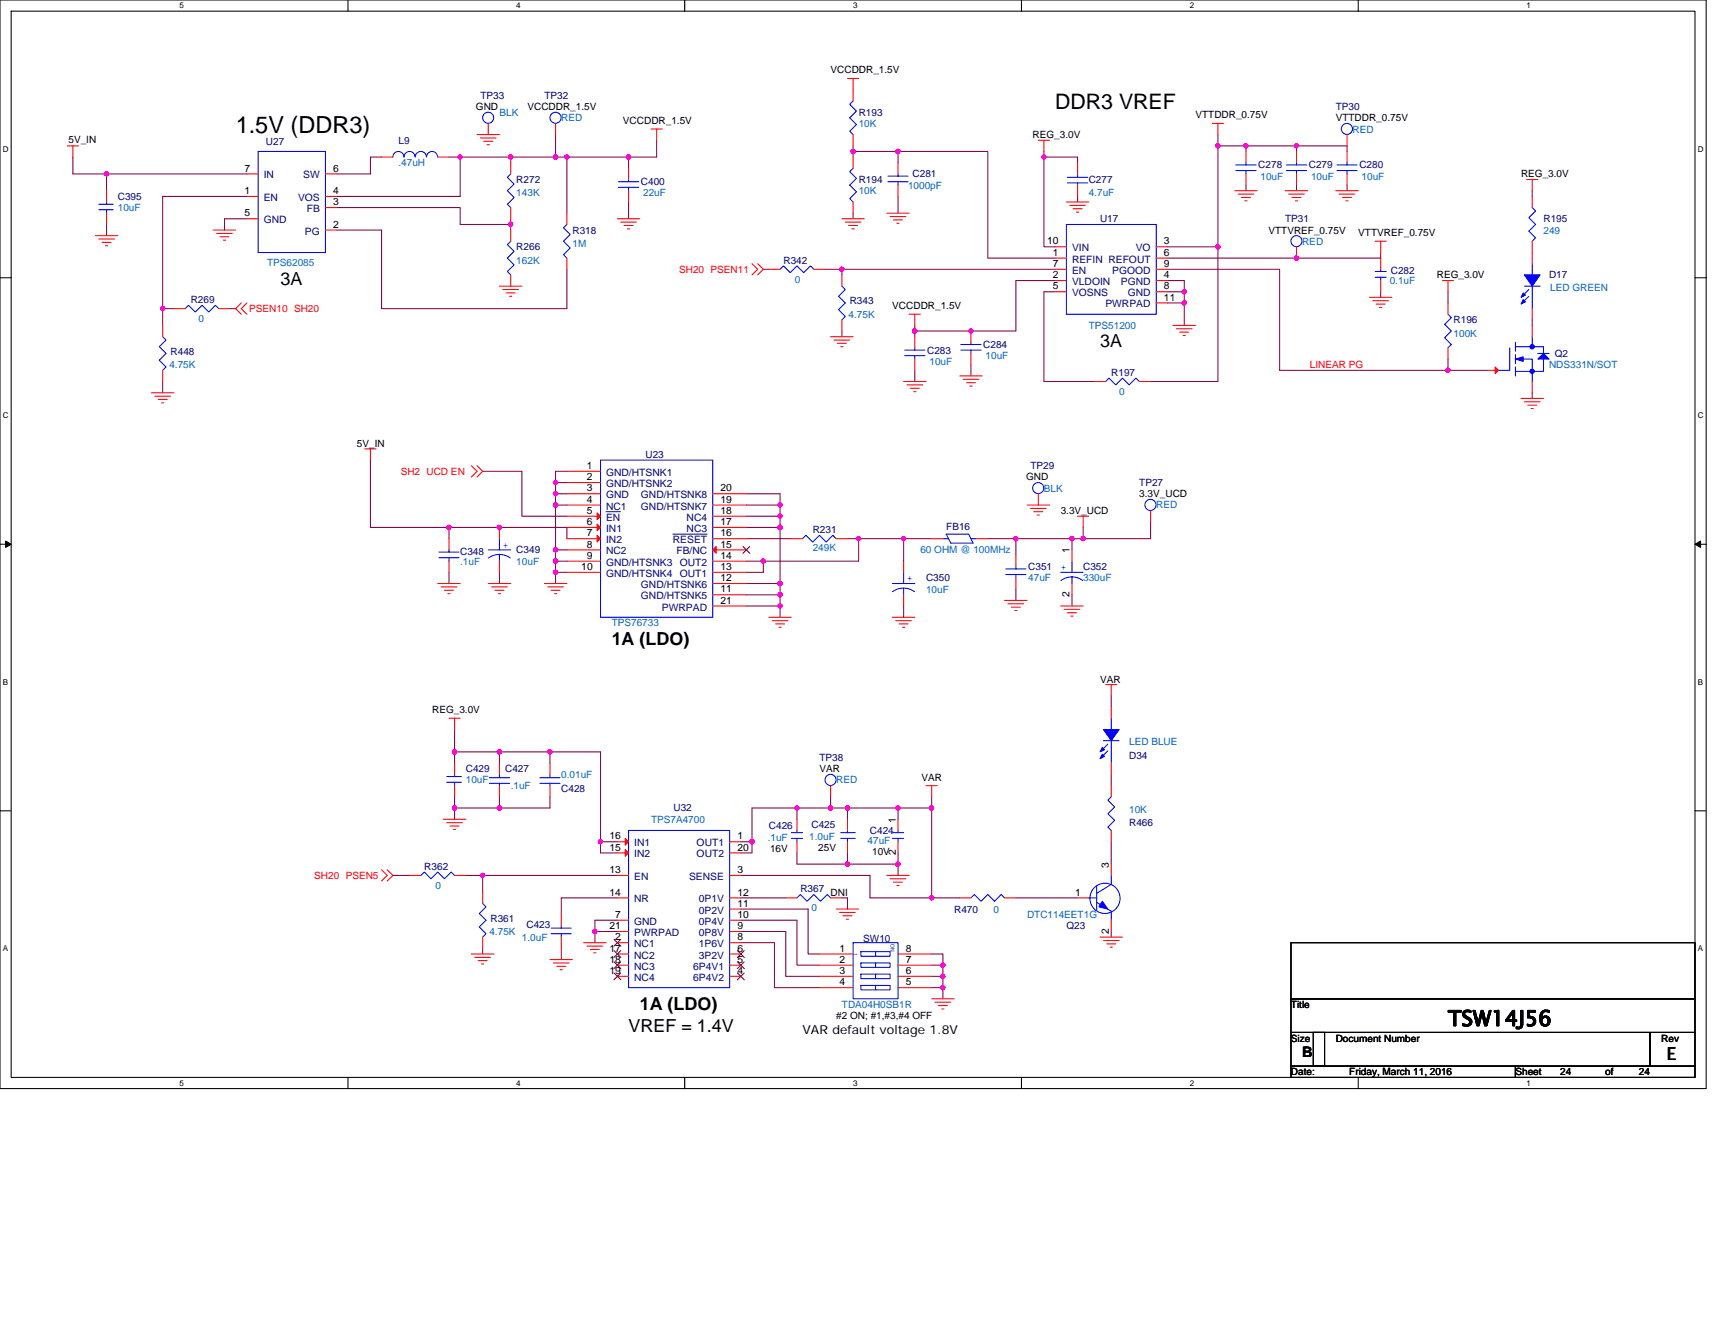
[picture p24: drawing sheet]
<svg xmlns="http://www.w3.org/2000/svg" width="279mm" height="216mm" viewBox="0 0 279 216" stroke-linecap="round" stroke-linejoin="round" font-family="sans-serif">
<defs><g id="words">
<text font-size="3.8" x="38.4" y="21.7">1.5V (DDR3)</text>
<g font-size="3.5">
<text x="171.9" y="17.7">DDR3 VREF</text>
<text x="235.9" y="167.2">TSW14J56</text>
</g>
<g font-size="2.9">
<text x="45.7" y="46.5">3A</text>
<text x="179.2" y="56.6">3A</text>
<text x="99.7" y="105.1">1A (LDO)</text>
<text x="104.2" y="164.5">1A (LDO)</text>
<text x="102.4" y="168.1">VREF = 1.4V</text>
<text x="271.6" y="172.8">E</text>
</g>
<text font-size="2.4" x="212.1" y="172.3">B</text>
<text font-size="2" x="130.7" y="168.4">VAR default voltage 1.8V</text>
<g font-size="1.7">
<text x="39.9" y="28">7</text>
<text x="54.3" y="28">6</text>
<text x="39.9" y="31.6">1</text>
<text x="39.9" y="35.3">5</text>
<text x="54.3" y="31.6">4</text>
<text x="54.3" y="33.4">3</text>
<text x="54.3" y="37.1">2</text>
<text x="170.6" y="39.8">10</text>
<text x="171.5" y="41.7">1</text>
<text x="189.6" y="39.8">3</text>
<text x="189.6" y="41.7">6</text>
<text x="171.5" y="45.3">2</text>
<text x="171.5" y="47.2">5</text>
<text x="171.5" y="43.5">7</text>
<text x="189.6" y="43.5">9</text>
<text x="189.6" y="45.3">4</text>
<text x="189.6" y="47.2">8</text>
<text x="189.6" y="49">11</text>
<text x="95.6" y="76.4">1</text>
<text x="95.6" y="78.3">2</text>
<text x="95.6" y="80.1">3</text>
<text x="95.6" y="81.9">4</text>
<text x="95.6" y="83.7">5</text>
<text x="117.4" y="81.9">19</text>
<text x="117.4" y="80.1">20</text>
<text x="117.4" y="83.7">18</text>
<text x="95.6" y="85.6">6</text>
<text x="95.6" y="89.2">8</text>
<text x="95.6" y="87.4">7</text>
<text x="117.4" y="89.2">15</text>
<text x="117.4" y="87.4">16</text>
<text x="117.4" y="85.6">17</text>
<text x="94.7" y="92.9">10</text>
<text x="95.6" y="91.1">9</text>
<text x="117.4" y="94.7">12</text>
<text x="117.4" y="92.9">13</text>
<text x="117.4" y="91.1">14</text>
<text x="174.3" y="90.2" transform="rotate(-90 174.3 90.2)">1</text>
<text x="117.4" y="98.4">21</text>
<text x="117.4" y="96.5">11</text>
<text x="174.3" y="97.3" transform="rotate(-90 174.3 97.3)">2</text>
<text x="99.3" y="136.8">16</text>
<text x="120.1" y="136.8">1</text>
<text x="145.9" y="134" transform="rotate(-90 145.9 134)">1</text>
<text x="99.3" y="142.3">13</text>
<text x="99.3" y="138.6">15</text>
<text x="120.1" y="142.3">3</text>
<text x="120.1" y="138.6">20</text>
<text x="145.9" y="139.4" transform="rotate(-90 145.9 139.4)">2</text>
<text x="180.7" y="141.4" transform="rotate(-90 180.7 141.4)">3</text>
<text x="99.3" y="145.9">14</text>
<text x="100.2" y="149.6">7</text>
<text x="120.1" y="145.9">12</text>
<text x="120.1" y="147.7">11</text>
<text x="120.1" y="149.6">10</text>
<text x="175.2" y="145.9">1</text>
<text x="99.3" y="155.1">17</text>
<text x="99.3" y="151.4">21</text>
<text x="100.2" y="153.2">2</text>
<text x="120.1" y="151.4">9</text>
<text x="120.1" y="153.2">8</text>
<text x="120.1" y="155.1">6</text>
<text x="136.8" y="155.1">1</text>
<text x="147.6" y="155.1">8</text>
<text x="180.7" y="152.1" transform="rotate(-90 180.7 152.1)">2</text>
<text x="99.3" y="156.9">18</text>
<text x="99.3" y="158.7">19</text>
<text x="120.1" y="156.9">5</text>
<text x="120.1" y="158.7">4</text>
<text x="136.8" y="156.9">2</text>
<text x="136.8" y="158.7">3</text>
<text x="136.8" y="160.5">4</text>
<text x="147.6" y="156.9">7</text>
<text x="147.6" y="158.7">6</text>
<text x="147.6" y="160.5">5</text>
</g>
<g font-size="1.7" fill="#000080">
<text x="43" y="29.1">IN</text>
<text x="49.4" y="29.1">SW</text>
<text x="43" y="32.7">EN</text>
<text x="48.6" y="32.7">VOS</text>
<text x="50" y="34.6">FB</text>
<text x="43" y="36.4">GND</text>
<text x="49.7" y="38.2">PG</text>
<text x="174.6" y="41">VIN</text>
<text x="185" y="41">VO</text>
<text x="174.6" y="42.8">REFIN REFOUT</text>
<text x="174.6" y="46.5">VLDOIN</text>
<text x="174.6" y="44.6">EN</text>
<text x="181.2" y="44.6">PGOOD</text>
<text x="182.6" y="46.5">PGND</text>
<text x="174.6" y="48.3">VOSNS</text>
<text x="180.1" y="50.1">PWRPAD</text>
<text x="183.7" y="48.3">GND</text>
<text x="98.7" y="77.5">GND/HTSNK1</text>
<text x="98.7" y="79.4">GND/HTSNK2</text>
<text x="98.7" y="81.2">GND</text>
<text x="98.7" y="83">NC1</text>
<text x="104.4" y="83">GND/HTSNK7</text>
<text x="104.4" y="81.2">GND/HTSNK8</text>
<text x="98.7" y="84.9">EN</text>
<text x="98.7" y="86.7">IN1</text>
<text x="98.7" y="88.5">IN2</text>
<text x="109.6" y="88.5">RESET</text>
<text x="111.9" y="86.7">NC3</text>
<text x="111.9" y="84.9">NC4</text>
<text x="98.7" y="90.3">NC2</text>
<text x="98.7" y="92.2">GND/HTSNK3</text>
<text x="98.7" y="94">GND/HTSNK4</text>
<text x="104.4" y="95.8">GND/HTSNK6</text>
<text x="110.2" y="90.3">FB/NC</text>
<text x="110.7" y="94">OUT1</text>
<text x="110.7" y="92.2">OUT2</text>
<text x="104.4" y="97.7">GND/HTSNK5</text>
<text x="107.8" y="99.5">PWRPAD</text>
<text x="103.3" y="137.9">IN1</text>
<text x="113.5" y="137.9">OUT1</text>
<text x="103.3" y="143.4">EN</text>
<text x="103.3" y="139.7">IN2</text>
<text x="112.3" y="143.4">SENSE</text>
<text x="113.5" y="139.7">OUT2</text>
<text x="103.3" y="147">NR</text>
<text x="113.9" y="147">0P1V</text>
<text x="113.9" y="148.9">0P2V</text>
<text x="103.3" y="150.7">GND</text>
<text x="103.3" y="154.3">NC1</text>
<text x="103.3" y="152.5">PWRPAD</text>
<text x="113.9" y="150.7">0P4V</text>
<text x="113.9" y="152.5">0P8V</text>
<text x="113.9" y="154.3">1P6V</text>
<text x="103.3" y="156.2">NC2</text>
<text x="103.3" y="158">NC3</text>
<text x="103.3" y="159.8">NC4</text>
<text x="112.9" y="158">6P4V1</text>
<text x="112.9" y="159.8">6P4V2</text>
<text x="113.9" y="156.2">3P2V</text>
</g>
<g font-size="1.6">
<text x="135.3" y="11.9">VCCDDR_1.5V</text>
<text x="77.5" y="17.9">GND</text>
<text x="85.9" y="17.9">VCCDDR_1.5V</text>
<text x="11.2" y="23.2">5V_IN</text>
<text x="101.5" y="20.1">VCCDDR_1.5V</text>
<text x="168.2" y="22.5">REG_3.0V</text>
<text x="194.8" y="19.2">VTTDDR_0.75V</text>
<text x="217.6" y="19.8">VTTDDR_0.75V</text>
<text x="247.8" y="28.9">REG_3.0V</text>
<text x="206.7" y="38.1">VTTVREF_0.75V</text>
<text x="221.3" y="38.4">VTTVREF_0.75V</text>
<text x="234.1" y="45.4">REG_3.0V</text>
<text x="145.4" y="50.3">VCCDDR_1.5V</text>
<text x="58.1" y="72.8">5V_IN</text>
<text x="167.2" y="78.3">GND</text>
<text x="172.8" y="83.8">3.3V_UCD</text>
<text x="185.6" y="81">3.3V_UCD</text>
<text x="179.2" y="111.2">VAR</text>
<text x="70.4" y="116.1">REG_3.0V</text>
<text x="133.5" y="125.8">VAR</text>
<text x="150.1" y="127.3">VAR</text>
<text x="125.5" y="138.8">16V</text>
<text x="133.3" y="138.6">25V</text>
<text x="142.1" y="139.4">10V</text>
<text x="135.3" y="145.9">DNI</text>
<text x="136.2" y="166.1">#2 ON; #1,#3,#4 OFF</text>
<text x="210.3" y="164.2">Title</text>
<text x="210.3" y="169.7">Size</text>
<text x="217.6" y="169.7">Document Number</text>
<text x="270.7" y="169.7">Rev</text>
<text x="210.3" y="175.2">Date:</text>
<text x="219.8" y="175.2">Friday, March 11, 2016</text>
<text x="246.9" y="175.2">Sheet</text>
<text x="254.2" y="175.2">24</text>
<text x="261.5" y="175.2">of</text>
<text x="267" y="175.2">24</text>
</g>
<g font-size="1.6" fill="#000080">
<text x="78.3" y="16.1">TP33</text>
<text x="88.7" y="16.1">TP32</text>
<text x="217.6" y="17.9">TP30</text>
<text x="43.3" y="23.6">U27</text>
<text x="64.9" y="23.4">L9</text>
<text x="139.9" y="18.8">R193</text>
<text x="84.1" y="29.8">R272</text>
<text x="139.9" y="29.8">R194</text>
<text x="148.7" y="28.9">C281</text>
<text x="177.4" y="29.8">C277</text>
<text x="205" y="27.4">C278</text>
<text x="213.2" y="27.4">C279</text>
<text x="221.5" y="27.4">C280</text>
<text x="19.2" y="32.6">C395</text>
<text x="104.4" y="30.2">C400</text>
<text x="84.1" y="40.8">R266</text>
<text x="93.3" y="38.1">R318</text>
<text x="179.2" y="36.2">U17</text>
<text x="209.4" y="36.2">TP31</text>
<text x="251.5" y="36.2">R195</text>
<text x="127.6" y="43">R342</text>
<text x="226.6" y="44.6">C282</text>
<text x="252.4" y="45.4">D17</text>
<text x="31.1" y="49.4">R269</text>
<text x="138.4" y="49.6">R343</text>
<text x="236.8" y="52.7">R196</text>
<text x="27.8" y="57.8">R448</text>
<text x="151" y="57.6">C283</text>
<text x="160.2" y="56.7">C284</text>
<text x="253.3" y="58.2">Q2</text>
<text x="181" y="61.3">R197</text>
<text x="105.2" y="74.6">U23</text>
<text x="167.9" y="76.5">TP29</text>
<text x="185.6" y="79.2">TP27</text>
<text x="132.4" y="86.9">R231</text>
<text x="154.2" y="86.3">FB16</text>
<text x="75" y="90.4">C348</text>
<text x="84.1" y="90.2">C349</text>
<text x="150.9" y="94.7">C350</text>
<text x="167.5" y="92.9">C351</text>
<text x="176.5" y="92.9">C352</text>
<text x="75.9" y="125.8">C429</text>
<text x="82.3" y="125.8">C427</text>
<text x="133.5" y="124">TP38</text>
<text x="184" y="123.6">D34</text>
<text x="91.4" y="129.1">C428</text>
<text x="109.7" y="132.2">U32</text>
<text x="125.3" y="135.1">C426</text>
<text x="132.2" y="135">C425</text>
<text x="141.7" y="135.9">C424</text>
<text x="184" y="134.6">R466</text>
<text x="69.1" y="141.7">R362</text>
<text x="130.4" y="145.4">R367</text>
<text x="155.4" y="148.7">R470</text>
<text x="79.9" y="150.2">R361</text>
<text x="85.8" y="151.3">C423</text>
<text x="140.6" y="153.4">SW10</text>
<text x="173.7" y="151.4">Q23</text>
</g>
<g font-size="1.6" fill="#0065ca">
<text x="81.4" y="18.8">BLK</text>
<text x="91.4" y="19.8">RED</text>
<text x="139.9" y="20.7">10K</text>
<text x="220.4" y="21.6">RED</text>
<text x="64.9" y="27.1">.47uH</text>
<text x="205.4" y="29.3">10uF</text>
<text x="213.6" y="29.3">10uF</text>
<text x="221.8" y="29.3">10uF</text>
<text x="19.2" y="34.4">10uF</text>
<text x="84.1" y="32">143K</text>
<text x="104.8" y="32">22uF</text>
<text x="139.9" y="31.6">10K</text>
<text x="147.9" y="30.7">1000pF</text>
<text x="177.4" y="32">4.7uF</text>
<text x="93.3" y="40.2">1M</text>
<text x="212.1" y="39.9">RED</text>
<text x="251.5" y="38.1">249</text>
<text x="43.5" y="43.3">TPS62085</text>
<text x="84.1" y="43">162K</text>
<text x="129.5" y="46.1">0</text>
<text x="226.4" y="46.3">0.1uF</text>
<text x="252.5" y="47.4">LED GREEN</text>
<text x="32.4" y="52.5">0</text>
<text x="138.2" y="51.8">4.75K</text>
<text x="177.4" y="53.6">TPS51200</text>
<text x="27.6" y="60">4.75K</text>
<text x="151.4" y="59.4">10uF</text>
<text x="160.6" y="58.5">10uF</text>
<text x="236.8" y="54.9">100K</text>
<text x="252.4" y="60">NDS331N/SOT</text>
<text x="182.3" y="64.4">0</text>
<text x="170.1" y="80.1">BLK</text>
<text x="188.4" y="82.8">RED</text>
<text x="132.4" y="89.8">249K</text>
<text x="75" y="92">.1uF</text>
<text x="84.1" y="92">10uF</text>
<text x="149.9" y="90.2">60 OHM @ 100MHz</text>
<text x="167.5" y="94.7">47uF</text>
<text x="176.5" y="94.7">330uF</text>
<text x="150.9" y="96.6">10uF</text>
<text x="99.7" y="102.1">TPS76733</text>
<text x="184" y="121.4">LED BLUE</text>
<text x="75.9" y="127.7">10uF</text>
<text x="83.2" y="128.6">.1uF</text>
<text x="91.4" y="126.7">0.01uF</text>
<text x="136.2" y="127.7">RED</text>
<text x="106.1" y="134.1">TPS7A4700</text>
<text x="125.1" y="137">.1uF</text>
<text x="131.8" y="136.8">1.0uF</text>
<text x="141.4" y="137.5">47uF</text>
<text x="184" y="132.4">10K</text>
<text x="71" y="144.8">0</text>
<text x="132.2" y="148.5">0</text>
<text x="161.8" y="148.7">0</text>
<text x="167.3" y="149.6">DTC114EET1G</text>
<text x="79.7" y="152.4">4.75K</text>
<text x="85" y="153.3">1.0uF</text>
<text x="137.2" y="164.2">TDA04H0SB1R</text>
</g>
<g font-size="1.6" fill="#f00">
<text x="110.6" y="44.4">SH20 PSEN11</text>
<text x="40.6" y="50.8">PSEN10 SH20</text>
<text x="213.4" y="60">LINEAR PG</text>
<text x="65.3" y="77.4">SH2 UCD EN</text>
<text x="51.2" y="143.2">SH20 PSEN5</text>
</g>
<g font-size="1.6" fill="#00f">
<text x="81.9" y="89.2">+</text>
<text x="147.8" y="94.7">+</text>
<text x="172.8" y="92.9">+</text>
</g>
<g font-size="1.3">
<text x="29.3" y="1.4">5</text>
<text x="84.1" y="1.4">4</text>
<text x="139" y="1.4">3</text>
<text x="193.8" y="1.4">2</text>
<text x="248.7" y="1.4">1</text>
<text x=".5" y="24.7">D</text>
<text x="276.6" y="24.7">D</text>
<text x=".5" y="68.2">C</text>
<text x="276.6" y="68.2">C</text>
<text x=".5" y="111.6">B</text>
<text x="276.6" y="111.6">B</text>
<text x=".5" y="155">A</text>
<text x="276.6" y="155">A</text>
<text x="29.3" y="176.9">5</text>
<text x="84.1" y="176.9">4</text>
<text x="139" y="176.9">3</text>
<text x="193.8" y="176.9">2</text>
<text x="248.7" y="176.9">1</text>
</g>
<g font-size=".9" fill="#00f">
<text x="139" y="155.3" transform="rotate(90 139 155.3)">1</text>
<text x="145.1" y="153.8" transform="rotate(90 145.1 153.8)">ON</text>
</g>
</g></defs>
<path d="M0 0h278v177.4h-278zM1.8 1.8h274.3v173.8h-274.3z" fill="none" stroke="#000" stroke-width=".17"/>
<g fill="#fff">
<path d="M29.3 .2h.7v1.5h-.7z"/>
<path d="M29.3 175.7h.7v1.5h-.7z"/>
</g>
<path d="M56.7 0v1.8M56.7 175.6v1.8" fill="none" stroke="#000" stroke-width=".17"/>
<g fill="#fff">
<path d="M84.1 .2h.7v1.5h-.7z"/>
<path d="M84.1 175.7h.7v1.5h-.7z"/>
</g>
<path d="M111.5 0v1.8M111.5 175.6v1.8" fill="none" stroke="#000" stroke-width=".17"/>
<g fill="#fff">
<path d="M139 .2h.7v1.5h-.7z"/>
<path d="M139 175.7h.7v1.5h-.7z"/>
</g>
<path d="M166.4 0v1.8M166.4 175.6v1.8" fill="none" stroke="#000" stroke-width=".17"/>
<g fill="#fff">
<path d="M193.8 .2h.8v1.5h-.8z"/>
<path d="M193.8 175.7h.8v1.5h-.8z"/>
</g>
<path d="M221.3 0v1.8M221.3 175.6v1.8" fill="none" stroke="#000" stroke-width=".17"/>
<g fill="#fff">
<path d="M248.7 .2h.7v1.5h-.7z"/>
<path d="M248.7 175.7h.7v1.5h-.7z"/>
<path d="M.5 23.5h.9v1.5h-.9z"/>
<path d="M276.6 23.5h1v1.5h-1z"/>
<path d="M.5 67h.9v1.4h-.9z"/>
<path d="M276.6 67h1v1.4h-1z"/>
</g>
<path d="M0 45.3h1.8M276.1 45.3h1.9" fill="none" stroke="#000" stroke-width=".17"/>
<g fill="#fff">
<path d="M.5 110.4h.8v1.5h-.8z"/>
<path d="M276.6 110.4h.9v1.5h-.9z"/>
</g>
<path d="M0 88.7h1.8M276.1 88.7h1.9" fill="none" stroke="#000" stroke-width=".17"/>
<path d="M.9 88.2l.9 .5-.9 .5zM276.1 88.7l1-.5v1z" fill="#000" stroke="#000" stroke-width=".16"/>
<g fill="#fff">
<path d="M.5 153.8h.8v1.5h-.8z"/>
<path d="M276.6 153.8h.9v1.5h-.9z"/>
</g>
<path d="M0 132.1h1.8M276.1 132.1h1.9M210.3 153.6h65.8v9.2h-65.8zM210.3 162.8h65.8v5.4h-65.8zM210.3 168.2h5.5v5.5h-5.5zM210.3 173.7h36.6v1.9h-36.6zM214 168.2h54.8v5.5h-54.8zM246.9 173.7h29.2v1.9h-29.2zM268.8 168.2h7.3v5.5h-7.3z" fill="none" stroke="#000" stroke-width=".17"/>
<g fill="none" stroke="#800040" stroke-width=".17">
<path d="M11.9 25.6v2.7h5.5M17.4 28.3h22.8M17.4 36.6v1.8M17.4 28.3v2.8M40.2 32h-13.7v18.3h1.8M40.2 35.6h-3.6v1.9M54.9 37.5h7.3v12.8h30.2v-6.4M54.9 33.8h20.1v2.8h8.2M62.2 25.6h-1.9v2.7h-5.4M73.2 25.6h1.8M75 25.6h8.2M75 25.6v6.4h-20.1"/>
<path d="M83.2 25.6h7.3M83.2 35.6v1M83.2 25.6v.9M83.2 36.6v.9M90.5 21.9v3.7M90.5 25.6h1.9M92.4 25.6v9.1M92.4 25.6h10M102.4 32.9v2.7M102.4 25.6v1.8M107 22.9v2.7h-4.6M139 23.8v.9"/>
<path d="M139 24.7v.9M139 24.7h21.9v17.4h11M139 34.7v.9M146.3 24.7v1.8M146.3 32v2.7M170.1 24.7v.9M170.1 25.6v14.6h1.8M170.1 25.6h5.5v.9M175.6 32v.9M198.4 23.8v16.4M198.4 21.9v1.9M198.4 23.8h4.6"/>
<path d="M203 23.8h8.2M203 23.8v.9M203 30.2v.9M211.2 23.8h8.3v.9M211.2 23.8v.9M211.2 30.2v.9M219.5 30.2v.9M249.6 31.1v.9M26.5 50.3v2.7M37.5 50.3h.9M124.4 43.9h.9M134.4 43.9h2.8"/>
<path d="M137.2 43.9h34.7M137.2 43.9v.9M137.2 53.9v1M149 53v.9M149 53.9v1M158.2 59.4v1.9M171.9 47.5h-1.8v14.7h8.2M171.9 45.7h-6.4v8.2h-16.5M190.2 43.9h18.3v16.4h27.4M190.2 40.2h8.2M190.2 45.7h2.7v1.8M190.2 49.4h2.7"/>
<path d="M190.2 47.5h2.7M192.9 47.5v1.9M192.9 49.4v3.6M198.4 40.2v22h-10.9M224.9 41.1v1h-34.7M224.9 47.5v1M235.9 58.5v1.8M235.9 47.5v1.9M249.6 52.1v.9M26.5 62.2v1.8M60.3 75v10.9h12.9v1.9M78.6 76.8h6.4v7.3h7.4"/>
<path d="M90.5 78.6v1.9M90.5 78.6h1.9M92.4 76.8h-1.9v1.8M149 60.3v1.9M235.9 60.3h6.4M249.6 64v.9M73.2 85.9h19.2v1.9M73.2 93.3v1.8M81.4 93.3v1.8M90.5 91.4v1.9M90.5 93.3h1.9M90.5 91.4h1.9"/>
<path d="M90.5 80.5v9.1M90.5 89.6v1.8M90.5 93.3v1.8M90.5 80.5h1.9M90.5 82.3h1.9M90.5 89.6h1.9M121.6 84.1h5.5M121.6 98.7h5.5M121.6 80.5h5.5v1.8M121.6 96.9h5.5M121.6 95.1h5.5M121.6 85.9h5.5"/>
<path d="M121.6 82.3h5.5M121.6 87.8h7.3M121.6 91.4h2.8M124.4 91.4v1.9h-2.8M127.1 98.7v1.9M127.1 95.1v1.8M127.1 85.9v9.2M127.1 84.1v1.8M127.1 82.3v1.8M127.1 96.9v1.8M138.1 87.8h1.8M139.9 87.8h7.3"/>
<path d="M139.9 87.8v3.6h-15.5M147.2 87.8h4.6M147.2 87.8v3.6M147.2 98.7v1.9M160.9 87.8h4.6M165.5 87.8h9.1M165.5 96v1.8M165.5 87.8v2.7M174.6 96.9v1.8M174.6 87.8v1.8M174.6 87.8h1.9M176.5 85.9v1.9"/>
<path d="M187.5 85v2.8h-11M74.1 118.9v3.6M181 113.4v1.8M74.1 131.7h7.3M74.1 131.7v1.8M74.1 122.5v1.9M74.1 129.8v1.9M74.1 122.5h7.3M81.4 122.5v1.9M81.4 122.5h8.2M81.4 129.8v1.9M89.6 129.8v1.9h-8.2"/>
<path d="M89.6 122.5v1.9M89.6 122.5h8.2v14.7M97.8 137.2h2.8M97.8 137.2v1.8h2.8M120.7 137.2h1.8M122.5 137.2v1.8h-1.8M129.8 131.7h-7.3v5.5M129.8 139v1.8h8.3M129.8 131.7v1.8M129.8 131.7h5.5M135.3 131.7h2.8M135.3 129.8v1.9"/>
<path d="M138.1 131.7h8.2M138.1 139v1.8M138.1 131.7v1.8M146.3 139v1.8M146.3 131.7v1.8M146.3 131.7h5.5M151.8 131.7v14.6M151.8 129.8v1.9M181 137.2v3.6M181 126.2v1.8M64 142.6h2.7M75.9 142.6h2.7"/>
<path d="M78.6 142.6h22M78.6 142.6v2.8M78.6 154.5v.9M91.4 154.5v1.9M96.9 151.8v1.8M100.6 146.3h-9.2v2.7M100.6 149.9h-3.7v1.9h3.7M120.7 153.6h5.5v7.3h7.3M120.7 151.8h7.3v7.3h5.5M120.7 146.3h7.3M120.7 149.9h9.1v7.4h3.7M120.7 142.6h21v3.7h10.1"/>
<path d="M120.7 148.1h11v7.3h1.8M137.2 146.3h.9v1.8M138.1 140.8h8.2M146.3 140.8v1.8M151.8 146.3h4.6M151.8 155.4h1.8v1.9M151.8 157.3h1.8M151.8 159.1h1.8M153.6 157.3v1.8M153.6 159.1v1.8M165.5 146.3h10.1M181 151.8v.9"/>
<path d="M151.8 160.9h1.8M153.6 160.9v1.9"/>
</g>
<g fill="#f0f" stroke="#f0f" stroke-width=".17">
<circle cx="192.9" cy="47.5" r=".35"/>
<circle cx="146.3" cy="24.7" r=".36"/>
<circle cx="139" cy="24.7" r=".35"/>
<circle cx="137.1" cy="43.9" r=".36"/>
<circle cx="235.9" cy="60.3" r=".35"/>
<circle cx="192.9" cy="49.4" r=".36"/>
<circle cx="198.4" cy="23.8" r=".35"/>
<circle cx="211.2" cy="42" r=".35"/>
<circle cx="170.1" cy="25.6" r=".35"/>
<circle cx="211.2" cy="23.8" r=".35"/>
<circle cx="203" cy="23.8" r=".35"/>
<circle cx="198.4" cy="40.2" r=".36"/>
<circle cx="158.2" cy="53.9" r=".36"/>
<circle cx="75" cy="25.6" r=".35"/>
<circle cx="83.2" cy="36.6" r=".36"/>
<circle cx="83.2" cy="25.6" r=".35"/>
<circle cx="92.3" cy="25.6" r=".35"/>
<circle cx="102.4" cy="25.6" r=".35"/>
<circle cx="26.5" cy="50.3" r=".36"/>
<circle cx="90.5" cy="25.6" r=".36"/>
<circle cx="149" cy="53.9" r=".36"/>
<circle cx="153.6" cy="157.3" r=".35"/>
<circle cx="153.6" cy="159.1" r=".36"/>
<circle cx="89.6" cy="122.5" r=".36"/>
<circle cx="96.9" cy="151.8" r=".35"/>
<circle cx="78.6" cy="142.6" r=".35"/>
<circle cx="97.8" cy="137.1" r=".36"/>
<circle cx="153.6" cy="160.9" r=".35"/>
<circle cx="122.5" cy="137.1" r=".36"/>
<circle cx="146.3" cy="140.8" r=".36"/>
<circle cx="138.1" cy="140.8" r=".36"/>
<circle cx="129.8" cy="131.7" r=".36"/>
<circle cx="81.4" cy="131.7" r=".36"/>
<circle cx="81.4" cy="122.5" r=".36"/>
<circle cx="74" cy="131.7" r=".36"/>
<circle cx="151.8" cy="146.3" r=".36"/>
<circle cx="151.8" cy="131.7" r=".36"/>
<circle cx="135.3" cy="131.7" r=".36"/>
<circle cx="146.3" cy="131.7" r=".36"/>
<circle cx="138.1" cy="131.7" r=".36"/>
<circle cx="74" cy="122.5" r=".36"/>
<circle cx="139.9" cy="87.8" r=".35"/>
<circle cx="124.3" cy="91.4" r=".36"/>
<circle cx="90.5" cy="82.3" r=".36"/>
<circle cx="90.5" cy="80.4" r=".36"/>
<circle cx="127.1" cy="98.7" r=".36"/>
<circle cx="81.4" cy="85.9" r=".36"/>
<circle cx="127.1" cy="95.1" r=".36"/>
<circle cx="127.1" cy="85.9" r=".36"/>
<circle cx="147.2" cy="87.8" r=".35"/>
<circle cx="90.5" cy="91.4" r=".36"/>
<circle cx="90.5" cy="89.6" r=".36"/>
<circle cx="90.5" cy="78.6" r=".36"/>
<circle cx="90.5" cy="93.2" r=".36"/>
<circle cx="127.1" cy="84.1" r=".36"/>
<circle cx="127.1" cy="82.3" r=".36"/>
<circle cx="127.1" cy="96.9" r=".36"/>
<circle cx="73.1" cy="85.9" r=".36"/>
<circle cx="165.5" cy="87.8" r=".35"/>
<circle cx="176.5" cy="87.8" r=".35"/>
<circle cx="174.6" cy="87.8" r=".35"/>
<circle cx="17.4" cy="28.3" r=".36"/>
</g>
<g fill="none" stroke="#f00" stroke-width=".17">
<path d="M138.1 12.8h1.8M139 12.8v3.6M11 23.8h1.8M11.9 23.8v1.8M15.5 38.4h3.7M16.1 38.9h2.5M16.6 39.5h1.5M17.4 31.1v1.8M17.4 34.7v1.9M34.7 37.5h3.7M35.3 38h2.5M35.8 38.6h1.5"/>
<path d="M36.4 39.1h.3M40.2 28.3h1.9M40.2 32h1.9M40.2 35.6h1.9M53 28.3h1.9M53 33.8h1.9M53 32h1.9M53 37.5h1.9M62.2 25.6h1.8M71.3 25.6h1.9M77.7 21.9h3.7M78.3 22.5h2.5"/>
<path d="M78.8 23h1.5M79.4 23.6h.3M79.5 20.1v1.8M83.2 26.5v1.8M83.2 33.8v1.8M83.2 37.5v1.8M90.5 20.1v1.8M92.4 34.7v1.9M100.6 35.6h3.6M101.1 36.2h2.6M101.7 36.7h1.4M102.2 37.3h.4"/>
<path d="M102.4 27.4v1.9M102.4 31.1v1.8M106.1 21h1.8M107 21v1.9M137.2 35.6h3.6M137.7 36.2h2.6M138.2 36.7h1.5M138.8 37.3h.4M139 25.6v1.8M139 32.9v1.8M139 21.9v1.9M144.5 34.7h3.6"/>
<path d="M145 35.3h2.6M145.6 35.8h1.4M146.1 36.4h.4M146.3 26.5v1.8M146.3 30.2v1.8M169.2 22.9h1.8M170.1 22.9v1.8M173.7 32.9h3.7M174.3 33.5h2.5M174.8 34h1.5M175.4 34.6h.3M175.6 30.2v1.8"/>
<path d="M175.6 26.5v1.8M197.5 20.1h1.8M198.4 20.1v1.8M201.2 31.1h3.6M201.7 31.6h2.6M202.2 32.2h1.5M202.8 32.7h.4M203 24.7v1.8M203 28.3v1.9M209.4 31.1h3.6M209.9 31.6h2.6M210.5 32.2h1.4"/>
<path d="M211 32.7h.4M211.2 24.7v1.8M211.2 28.3v1.9M217.6 31.1h3.7M218.2 31.6h2.5M218.7 32.2h1.5M219.3 32.7h.3M219.5 24.7v1.8M219.5 28.3v1.9M219.5 21.9v1.9M224 39.3h1.8M224.9 39.3v1.8"/>
<path d="M248.7 29.3h1.8M249.6 29.3v1.8M249.6 39.3v3.7M249.6 32v1.8M17.2 40h.3M26.5 53v1.9M28.3 50.3h1.9M35.6 50.3h1.9M39.3 49.4l-.9 .9 .9 .9M40.2 49.4l-.9 .9 .9 .9M81.4 46.6h3.6M81.9 47.2h2.6"/>
<path d="M82.5 47.7h1.4M83 48.3h.4M83.2 44.8v1.8M92.4 42.1v1.8M122.5 43l.9 .9-.9 .9M123.4 43l1 .9-1 .9M125.3 43.9h1.8M132.6 43.9h1.8M135.3 54.9h3.7M135.9 55.4h2.5M136.4 55.9h1.5M137 56.5h.3"/>
<path d="M137.2 44.8v1.8M137.2 52.1v1.8M148.1 51.2h1.8M149 51.2v1.8M149 54.9v1.8M149 58.5v1.8M158.2 53.9v1.9M158.2 57.6v1.8M171.9 42.1h1.8M171.9 45.7h1.8M171.9 47.5h1.8M171.9 43.9h1.8"/>
<path d="M171.9 40.2h1.8M188.4 40.2h1.8M188.4 45.7h1.8M188.4 42.1h1.8M188.4 47.5h1.8M188.4 43.9h1.8M188.4 49.4h1.8M191.1 53h3.7M191.6 53.6h2.6M192.2 54.1h1.5M192.7 54.7h.4M211.2 40.2v1.9"/>
<path d="M223.1 48.5h3.7M223.6 49h2.6M224.2 49.6h1.5M224.7 50.1h.4M224.9 42.1v1.8M224.9 45.7v1.8M235 45.7h1.8M235.9 45.7v1.8M235.9 49.4v1.8M235.9 56.7v1.8M249.6 50.3v1.8M249.6 53v1.9"/>
<path d="M24.7 64h3.6M25.2 64.6h2.6M25.8 65.1h1.4M26.3 65.6h.4M26.5 60.3v1.9M59.4 73.2h1.9M60.3 73.2v1.8M76.8 75.9l.9 .9-.9 .9M77.7 75.9l.9 .9-.9 .9M92.4 78.6h5.4M92.4 76.8h5.4M147.2 62.2h3.7"/>
<path d="M147.8 62.7h2.5M148.3 63.3h1.5M148.9 63.8h.3M156.4 61.3h3.6M156.9 61.8h2.6M157.5 62.4h1.4M158 62.9h.4M178.3 62.2h1.8M185.6 62.2h1.9M242.3 60.3h1.8M247.8 64.9h3.7M248.3 65.5h2.6"/>
<path d="M248.9 66h1.5M249.4 66.6h.4M249.6 62.2v1.8M71.3 95.1h3.7M71.9 95.6h2.5M72.4 96.2h1.5M73 96.7h.3M73.2 87.8v1.8M73.2 91.4v1.9M79.5 95.1h3.7M80.1 95.6h2.6M80.6 96.2h1.5"/>
<path d="M81.2 96.7h.4M81.4 85.9v1.9M81.4 91.4v1.9M88.7 95.1h3.7M89.2 95.6h2.6M89.8 96.2h1.4M90.3 96.7h.4M92.4 80.5h5.4M92.4 82.3h5.4M92.4 84.1h5.4M92.4 85.9h5.4M92.4 89.6h5.4"/>
<path d="M92.4 91.4h5.4M92.4 93.3h5.4M92.4 87.8h5.4M116.1 85.9h5.5M116.1 96.9h5.5M116.1 93.3h5.5M116.1 87.8h5.5M116.1 95.1h5.5M116.1 91.4h5.5M116.1 89.6h5.5M116.1 84.1h5.5M116.1 82.3h5.5"/>
<path d="M116.1 80.5h5.5M116.1 98.7h5.5M128.9 87.8h1.8M136.2 87.8h1.9M147.2 91.4v1.9M147.2 96.9v1.8M151.8 87.8h1.8M159.1 87.8h1.8M163.7 97.8h3.6M164.2 98.4h2.6M164.8 98.9h1.4M165.3 99.5h.4"/>
<path d="M165.5 90.5v1.9M165.5 94.2v1.8M167.3 82.3h3.7M167.9 82.8h2.5M168.4 83.4h1.5M169 83.9h.3M169.2 80.5v1.8M172.8 98.7h3.7M173.4 99.3h2.5M173.9 99.8h1.5M174.6 89.6v1.8M174.6 95.1v1.8"/>
<path d="M175.6 84.1h1.8M176.5 84.1v1.8M187.5 83.2v1.8M73.2 117h1.8M74.1 117v1.9M125.3 100.6h3.6M125.8 101.1h2.6M126.4 101.7h1.4M126.9 102.2h.4M145.4 100.6h3.6M145.9 101.1h2.6M146.5 101.7h1.4"/>
<path d="M147 102.2h.4M174.5 100.4h.3M180.1 111.5h1.8M181 111.5v1.9M181 115.2v1.8M72.2 133.5h3.7M72.8 134h2.5M73.3 134.6h1.5M73.9 135.1h.3M74.1 124.4v1.8M74.1 128v1.8M81.4 128v1.8"/>
<path d="M81.4 124.4v1.8M89.6 128v1.8M89.6 124.4v1.8M100.6 137.2h1.8M100.6 139h1.8M118.9 137.2h1.8M118.9 139h1.8M129.8 133.5v1.8M129.8 137.2v1.8M135.3 128v1.8M138.1 133.5v1.8M138.1 137.2v1.8"/>
<path d="M146.3 133.5v1.8M146.3 137.2v1.8M150.9 128h1.8M151.8 128v1.8M181 124.4v1.8M181 135.3v1.9M181 128v1.8M62.2 141.7l.9 .9-.9 1M63.1 141.7l.9 .9-.9 1M66.7 142.6h1.9M74.1 142.6h1.8M76.8 155.4h3.7"/>
<path d="M77.3 156h2.6M77.9 156.5h1.5M78.4 157.1h.4M78.6 145.4v1.8M78.6 152.7v1.8M89.6 156.4h3.7M90.1 156.9h2.6M90.7 157.5h1.5M91.2 158h.4M91.4 149v1.9M91.4 152.7v1.8M95.1 153.6h3.6"/>
<path d="M95.6 154.2h2.6M96.2 154.7h1.4M96.7 155.3h.4M100.6 146.3h1.8M100.6 142.6h1.8M100.6 149.9h1.8M100.6 153.6h1.8M100.6 155.4h1.8M100.6 157.3h1.8M100.6 159.1h1.8M100.6 151.8h1.8M118.9 142.6h1.8"/>
<path d="M118.9 146.3h1.8M118.9 148.1h1.8M118.9 149.9h1.8M118.9 151.8h1.8M118.9 153.6h1.8M118.9 157.3h1.8M118.9 155.4h1.8M118.9 159.1h1.8M128 146.3h1.8M133.5 155.4h5.5M133.5 157.3h5.5M133.5 159.1h5.5"/>
<path d="M135.3 146.3h1.9M136.2 148.1h3.7M136.8 148.7h2.5M137.3 149.2h1.5M137.9 149.8h.3M144.5 142.6h3.6M145 143.2h2.6M145.6 143.7h1.4M146.1 144.3h.4M146.3 155.4h5.5M146.3 157.3h5.5M146.3 159.1h5.5"/>
<path d="M156.4 146.3h1.8M163.7 146.3h1.8M175.6 146.3h1.8M179.2 152.7h3.7M179.8 153.2h2.5M180.3 153.8h1.5M180.9 154.3h.3M181 149.9v1.9M181 140.8v1.8M133.5 160.9h5.5M146.3 160.9h5.5M151.8 162.8h3.6"/>
<path d="M152.3 163.3h2.6M152.9 163.9h1.4M153.4 164.4h.4"/>
</g>
<g fill="none" stroke="#00f" stroke-width=".17">
<path d="M139 16.4l-.6 .6 1.1 1.1-1.1 1.1 1.1 1.1-1.1 1.1 .6 .5M16.1 34.2h2.4M16.1 33.3h2.4M17.4 32.9v.4M17.4 34.2v.5M42.1 24.7h10.9v16.4h-10.9zM67.6 25.6a.91 .91 0 0 0-.9-.9 .91 .91 0 0 0-.9 .9 .9 .9 0 0 0-.9-.9 .9 .9 0 0 0-.9 .9M71.3 25.6a.91 .91 0 0 0-.9-.9 .91 .91 0 0 0-.9 .9 .91 .91 0 0 0-.9-.9 .91 .91 0 0 0-1 .9M83.2 28.3l-.5 .6 1.1 1.1-1.1 1.1 1.1 1.1-1.1 1.1 .5 .5M83.2 39.3l-.5 .6 1.1 1.1-1.1 1.1 1.1 1.1-1.1 1 .5 .6M92.4 36.6l-.6 .5 1.1 1.1-1.1 1.1 1.1 1.1-1.1 1.1 .6 .6M100.8 30.5h3.3"/>
<path d="M100.8 29.6h3.3M102.4 29.3v.3M102.4 30.5v.6M139 27.4l-.6 .6 1.1 1.1-1.1 1.1 1.1 1.1-1.1 1.1 .6 .5M144.7 29.6h3.2M144.7 28.7h3.2M146.3 28.3v.4M146.3 29.6v.6M173.7 36.6h14.7v14.6h-14.7zM173.9 28.9h3.3M173.9 29.8h3.3M175.6 29.8v.4"/>
<path d="M175.6 28.3v.6M201.3 27.8h3.3M201.3 26.9h3.3M203 26.5v.4M203 27.8v.5M209.6 27.8h3.3M209.6 26.9h3.3M211.2 26.5v.4M211.2 27.8v.5M217.8 27.8h3.3M217.8 26.9h3.3M219.5 26.5v.4"/>
<path d="M219.5 27.8v.5M249.6 33.8l.6 .6-1.1 1.1 1.1 1.1-1.1 1.1 1.1 1.1-.6 .5M26.5 54.9l.6 .5-1.1 1.1 1.1 1.1-1.1 1.1 1.1 1.1-.6 .5M30.2 50.3l.5-.6 1.1 1.1 1.1-1.1 1.1 1.1 1.1-1.1 .5 .6M127.1 43.9l.5-.6 1.1 1.1 1.1-1.1 1.1 1.1 1.1-1.1 .6 .6M137.2 46.6l.5 .6-1.1 1.1 1.1 1.1-1.1 1.1 1.1 1.1-.5 .5M147.4 58h3.3M147.4 57h3.3M149 56.7v.3M149 58v.5M156.5 57h3.3M156.5 56.1h3.3"/>
<path d="M158.2 55.8v.3M158.2 57v.6M224 44.2h1.8M224 45.2h1.8M224.9 43.9v.3M224.9 45.2v.5M235.9 51.2l.6 .6-1.1 1.1 1.1 1-1.1 1.1 1.1 1.1-.6 .6M246 56.7v3.6h-1.9M246.9 59.8v1.5M246.9 57.8v1.4M246.9 55.8v1.4M246.9 56.5h4.6v1.1"/>
<path d="M247.8 58.5h1.8v3.7M248.3 46.6h2.6M249.1 47.2l-1.1 1.1M249.1 48.3l-1.1 1.1M249.6 43v1.8M249.6 46.6v3.7M249.6 54.9v1.6M250.5 57.6h1.9M251.5 58.5v2h-4.6M97.8 75h18.3v25.6h-18.3zM180.1 62.2l.6-.6 1.1 1.1 1.1-1.1 1.1 1.1 1.1-1.1 .5 .6M71.5 90.9h3.3"/>
<path d="M71.5 90h3.3M73.2 89.6v.4M73.2 90.9v.5M79.5 89.6h3.7M79.6 90.9l1-.5 .7-.1 .8 .1 1 .5M81.4 90.3v1.1M81.4 87.8v1.8M130.7 87.8l.6-.6 1.1 1.1 1.1-1.1 1.1 1.1 1.1-1.1 .5 .6M145.4 95.1h3.6M145.4 96.4a2.96 2.96 0 0 1 3.6 0M147.2 95.8v1.1M147.2 93.3v1.8"/>
<path d="M153.6 87.8h.9M154.2 87h3.6l.7 1.5h-3.6zM158.2 87.8h.9M163.9 93.6h3.3M163.9 92.7h3.3M165.5 92.4v.3M165.5 93.6v.6M172.8 93.3h3.7M174.6 94l-.7 .1-1.1 .5M174.6 94l1.1 .2 .7 .4M174.6 94v1.1M174.6 91.4v1.9"/>
<path d="M181 117v1.9M72.8 127.5h2.4M72.8 126.5h2.4M74.1 126.2v.3M74.1 127.5v.5M79.7 126.7h3.3M79.7 127.6h3.3M81.4 127.6v.4M81.4 126.2v.5M87.9 126.7h3.3M87.9 127.6h3.3M89.6 127.6v.4"/>
<path d="M89.6 126.2v.5M102.4 135.3h16.5v25.6h-16.5zM128.9 135.7h1.8M128.9 136.6h1.8M129.8 135.3v.4M129.8 136.6v.6M137 136.6h2.3M137 135.7h2.3M138.1 135.3v.4M138.1 136.6v.6M145.4 135.7h1.8M145.4 136.6h1.8"/>
<path d="M146.3 135.3v.4M146.3 136.6v.6M179.8 120.7h2.5M180.5 121.2l-1.1 1.1M180.5 122.3l-1.1 1.1M181 120.7v3.7M181 129.8l-.5 .6 1.1 1.1-1.1 1.1 1.1 1.1-1.1 1.1 .5 .5M68.6 142.6l.5-.5 1.1 1.1 1.1-1.1 1.1 1.1 1.1-1.1 .6 .5M78.6 147.2l.6 .6-1.1 1.1 1.1 1-1.1 1.1 1.1 1.1-.6 .6M89.8 152.1h3.3M89.8 151.2h3.3M91.4 150.9v.3"/>
<path d="M91.4 152.1v.6M129.8 146.3l.6-.5 1.1 1.1 1.1-1.1 1.1 1.1 1.1-1.1 .5 .5M139 153.6h7.3v9.2h-7.3zM140.3 155.1h4.7v.7h-4.7zM140.3 156.9h4.7v.7h-4.7zM140.3 158.7h4.7v.8h-4.7zM142.6 155.1v.7M142.6 156.9v.7M142.6 158.7v.8M163.7 146.3l-.6-.5-1.1 1.1-1.1-1.1-1.1 1.1-1.1-1.1-.5 .5M177.4 146.3h1.3M178.7 144.5v3.8"/>
<path d="M178.7 147l2.3 1.5v1.4M181 142.6v1.5l-2.3 1.5M140.3 160.6h4.7v.7h-4.7zM142.6 160.6v.7"/>
<circle cx="79.5" cy="19.2" r=".9"/>
<circle cx="90.5" cy="19.2" r=".9"/>
<circle cx="211.2" cy="39.3" r=".9"/>
<circle cx="219.4" cy="21" r=".9"/>
<circle cx="169.1" cy="79.5" r=".9"/>
<circle cx="187.4" cy="82.3" r=".91"/>
<circle cx="135.3" cy="127.1" r=".9"/>
<circle cx="180" cy="146.4" r="2.46"/>
</g>
<g fill="#00f" stroke="#00f" stroke-width=".17">
<path d="M179.8 118.9h2.5l-1.3 1.8z" fill-rule="evenodd"/>
<path d="M179.6 122.9l.3 .4-.7 .3z" fill-rule="evenodd"/>
<path d="M179.6 121.8l.3 .4-.7 .3z" fill-rule="evenodd"/>
<path d="M248.3 44.8h2.6l-1.3 1.8z" fill-rule="evenodd"/>
<path d="M248.2 48.8l.3 .4-.7 .4z" fill-rule="evenodd"/>
<path d="M248.2 47.7l.3 .4-.7 .4z" fill-rule="evenodd"/>
<path d="M179.6 146.9l.9 1.2-1.5-.3z" fill-rule="evenodd"/>
<path d="M250.5 58.5l1-.9 .9 .9z" fill-rule="evenodd"/>
<path d="M246.9 58.5l1.3-.4v.8z" fill-rule="evenodd"/>
<circle cx="249.6" cy="56.5" r=".36"/>
<circle cx="249.6" cy="60.5" r=".36"/>
</g>
<g fill="#f00" stroke="#f00" stroke-width=".17">
<path d="M101.9 136.6l.5 .6-.5 .5z"/>
<path d="M101.9 138.4l.5 .6-.5 .5z"/>
<path d="M243.6 59.8l.5 .5-.5 .6z"/>
<path d="M97.3 83.6l.5 .5-.5 .6z"/>
<path d="M97.3 85.4l.5 .5-.5 .6z"/>
<path d="M97.3 87.2l.5 .6-.5 .5z"/>
<path d="M116.1 89.6l.6-.6v1.1z"/>
</g>
<g fill="none" stroke="#800000" stroke-width=".16">
<path d="M121.1 89l1.1 1.2M122.2 89l-1.2 1.2M100 153.1l1.2 1.1M100 154.9l1.2 1.1M100 156.7l1.2 1.1M100 158.5l1.2 1.2M101.1 153.1l-1.1 1.1M101.1 154.9l-1.1 1.1M101.1 156.7l-1.1 1.1M101.1 158.5l-1.1 1.2M120.1 156.7l1.2 1.1M120.1 154.9l1.2 1.1"/>
<path d="M120.1 158.5l1.2 1.2M121.2 156.7l-1.1 1.1M121.2 154.9l-1.1 1.1M121.2 158.5l-1.1 1.2"/>
</g>
<path d="M98.7 83.4h2.4M109.6 87h5.6" fill="none" stroke="#000080" stroke-width=".16"/>
<use href="#words"/>
</svg>
